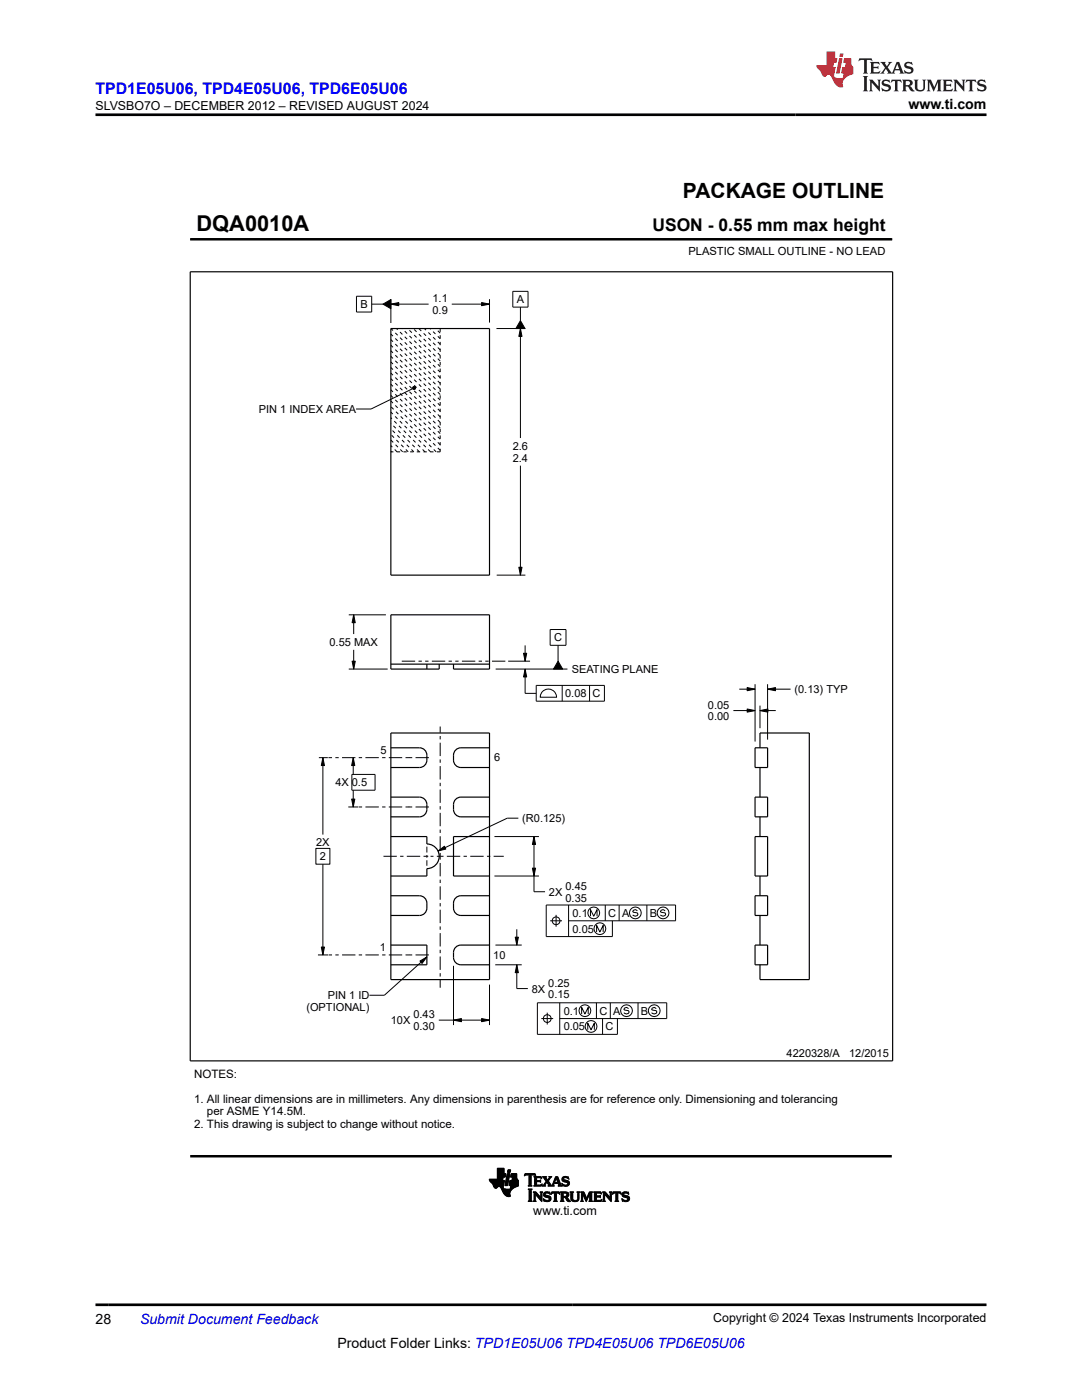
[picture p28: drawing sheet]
<svg xmlns="http://www.w3.org/2000/svg" width="216mm" height="279mm" viewBox="0 0 216 279" stroke-linecap="round" stroke-linejoin="round" font-family="sans-serif">
<defs><g id="words">
<text font-size="4.4" x="39.2" y="46.2">DQA0010A</text>
<text font-size="4.2" x="136.3" y="39.5">PACKAGE OUTLINE</text>
<text font-size="3.5" x="130.2" y="46.2">USON - 0.55 mm max height</text>
<text font-size="3.2" fill="#00f" x="19" y="18.7">TPD1E05U06, TPD4E05U06, TPD6E05U06</text>
<g font-size="2.8">
<text x="181.3" y="21.8">www.ti.com</text>
<text x="19" y="264.2">28</text>
<text x="67.3" y="269">Product Folder Links: TPD1E05U06 TPD4E05U06 TPD6E05U06</text>
</g>
<text font-size="2.8" fill="#00f" x="27.9" y="264.2">Submit Document Feedback</text>
<g font-size="2.5">
<text x="19" y="21.9">SLVSBO7O – DECEMBER 2012 – REVISED AUGUST 2024</text>
<text x="106.4" y="242.5">www.ti.com</text>
<text x="142.3" y="263.9">Copyright © 2024 Texas Instruments Incorporated</text>
</g>
<g font-size="2.3">
<text x="38.7" y="215.1">NOTES:</text>
<text x="38.7" y="220.1">1. All linear dimensions are in millimeters. Any dimensions in parenthesis are for reference only. Dimensioning and tolerancing</text>
<text x="38.7" y="225">2. This drawing is subject to change without notice.</text>
<text x="41.3" y="222.6">per ASME Y14.5M.</text>
</g>
<g font-size="2.2">
<text x="137.4" y="50.9">PLASTIC SMALL OUTLINE - NO LEAD</text>
<text x="71.9" y="61.5">B</text>
<text x="86.3" y="60.3">1.1</text>
<text x="86.3" y="62.7">0.9</text>
<text x="103.1" y="60.5">A</text>
<text x="51.7" y="82.4">PIN 1 INDEX AREA</text>
<text x="102.3" y="89.8">2.6</text>
<text x="102.3" y="92.1">2.4</text>
<text x="65.8" y="128.9">0.55 MAX</text>
<text x="110.6" y="128">C</text>
<text x="114.1" y="134.3">SEATING PLANE</text>
<text x="112.8" y="139.1">0.08</text>
<text x="118.2" y="139.1">C</text>
<text x="141.3" y="141.4">0.05</text>
<text x="141.3" y="143.8">0.00</text>
<text x="158.5" y="138.3">(0.13) TYP</text>
<text x="75.9" y="150.4">5</text>
<text x="98.6" y="152">6</text>
<text x="66.9" y="156.9">4X</text>
<text x="70.2" y="156.9">0.5</text>
<text x="104.2" y="164.1">(R0.125)</text>
<text x="63.1" y="168.9">2X</text>
<text x="63.8" y="171.7">2</text>
<text x="109.5" y="178.8">2X</text>
<text x="112.8" y="177.6">0.45</text>
<text x="112.8" y="179.9">0.35</text>
<text x="114.2" y="183">0.1</text>
<text x="121.4" y="183">C</text>
<text x="124.1" y="183">A</text>
<text x="129.7" y="183">B</text>
<text x="75.8" y="189.8">1</text>
<text x="98.4" y="191.4">10</text>
<text x="114.2" y="186.1">0.05</text>
<text x="109.4" y="196.9">0.25</text>
<text x="61.1" y="201.8">(OPTIONAL)</text>
<text x="65.4" y="199.4">PIN 1 ID</text>
<text x="82.5" y="203.2">0.43</text>
<text x="106.1" y="198.1">8X</text>
<text x="109.4" y="199.3">0.15</text>
<text x="112.5" y="202.5">0.1</text>
<text x="119.6" y="202.5">C</text>
<text x="122.4" y="202.5">A</text>
<text x="127.9" y="202.5">B</text>
<text x="78" y="204.4">10X</text>
<text x="82.5" y="205.6">0.30</text>
<text x="112.5" y="205.6">0.05</text>
<text x="120.8" y="205.6">C</text>
<text x="157" y="210.9">4220328/A</text>
<text x="169.4" y="210.9">12/2015</text>
</g>
<text font-size=".2" x="106" y="47.9">SCALE 6.000</text>
</g></defs>
<g fill="#000">
<path d="M76.4 60.7l1.6-.9v1.8zM78 60.7l1.6-.3v.6zM82.3 77.3l.3-.2 .2 .1 .1 .2-.1 .3h-.2l-.3-.1zM96.1 60.4l1.6 .3-1.6 .3zM103.8 65.6l.4 1.5h-.7zM103.8 64l1 1.6h-1.9zM103.5 113.2h.7l-.4 1.6zM70.3 132h.6l-.3 1.5zM70.6 122.7l.3 1.6h-.6zM104.5 130.4h.6l-.3 1.6zM104.8 133.5l.3 1.6h-.6zM111.4 132l.9 1.5h-1.9z"/>
<path d="M149.1 137.2l1.6 .3-1.6 .4zM153.2 137.5l1.5-.3v.7zM64.4 151.2l.3 1.6h-.6zM70.5 151.2l.3 1.6h-.6zM149.1 141.5l1.6 .3-1.6 .3zM151.6 141.8l1.6-.3v.6zM70.2 159.5h.6l-.3 1.5zM87.4 169.8l1.3-.9 .3 .5zM106.6 167l.3 1.5h-.7zM106.2 173.3h.7l-.3 1.5zM64.1 189h.6l-.3 1.6zM83.8 191.8l1.4-.8-1 1.3z"/>
<path d="M103.1 192.5l.3 1.6h-.6zM102.8 187h.6l-.3 1.6zM90.5 203.6l1.6-.3v.6zM96.1 203.3l1.6 .3-1.6 .3z"/>
</g>
<g fill="none" stroke="#000" stroke-width=".2">
<path d="M37.9 47.8h140.1M71.1 59.1h3.1v3.2h-3.1zM78 59.7v4.8M97.7 59.7v4.7M102.3 58.1h3.1v3.2h-3.1zM178 47.6v.4M74.2 60.7h2.2M76.4 60.7l1.6-.9v1.8zM78 60.7l1.6-.3v.6zM78 60.7h7.5M82.3 77.3l.3-.2 .2 .1 .1 .2-.1 .3h-.2l-.3-.1zM82.3 77.6l-8.3 4h-3"/>
<path d="M90.1 60.7h7.6M96.1 60.4l1.6 .3-1.6 .3zM99.1 65.6h5.7M103.8 65.6l.4 1.5h-.7zM103.8 61.3v2.7M103.8 65.6v21.8M103.8 64l1 1.6h-1.9zM103.8 92.9v21.9M99.1 114.8h5.7M103.5 113.2h.7l-.4 1.6zM69.6 133.5h7.8M69.6 122.7h7.4"/>
<path d="M70.3 132h.6l-.3 1.5zM70.6 122.7l.3 1.6h-.6zM70.6 122.7v3.8M70.6 129.7v3.8M98.9 133.5h14.3M101.4 132h4.4M104.5 130.4h.6l-.3 1.6zM104.8 133.5l.3 1.6h-.6zM104.8 133.5v4.9h2.2M104.8 128.8v3.2M107 136.8h13.6v3.1h-13.6zM108.1 138.2a1.64 1.64 0 0 1 1.8-.6 1.64 1.64 0 0 1 1.2 1.5h-3.3z"/>
<path d="M109.8 125.6h3.1v3.2h-3.1zM111.4 132l.9 1.5h-1.9zM111.4 128.8v3.2M112.2 136.8v3.1M117.6 136.8v3.1M147.5 137.5h3.2M149.1 137.2l1.6 .3-1.6 .4zM150.7 136.6v11.4M153.2 137.5l1.5-.3v.7zM153.2 136.6v11M153.2 137.5h4.6M63.6 151.2h1.8"/>
<path d="M64.4 151.2l.3 1.6h-.6zM64.4 151.2v15.4M70.2 159.5h.6l-.3 1.5zM70.2 154.6h4.6v3.1h-4.6zM70.5 151.2l.3 1.6h-.6zM70.5 151.2v3.4M70.5 157.7v3.3M146.3 141.8h4.4M149.1 141.5l1.6 .3-1.6 .3zM151.6 141.8l1.6-.3v.6zM151.6 140.8v4.5M151.6 141.8h3.2"/>
<path d="M63 169.3h2.8v3.2h-2.8zM64.4 172.5v18.1M69.5 161h2M85.2 169v1.1M85.2 171.7v1.1M87.4 169.8l1.3-.9 .3 .5zM98.7 174.8h8.8M98.7 167h8.8M103.4 163.3h-2.2l-13.8 6.5M106.2 173.3h.7l-.3 1.5zM106.6 167l.3 1.5h-.7zM106.6 167v11h2.2"/>
<path d="M63.4 190.6h2.1M64.1 189h.6l-.3 1.6zM83.8 191.8l1.4-.8-1 1.3zM85.2 191l-8.5 7.6h-3M90.5 192.8v11.8M97.7 196.5v8.1M98.8 192.5h5.3M98.9 188.6h5.2M102.8 187h.6l-.3 1.6zM103.1 192.5l.3 1.6h-.6zM103.1 185.5v3.1M103.1 192.5v4.8h2.2"/>
<path d="M109.8 183.8h2.3M111 182.6v2.3M113.5 183.8h21.3v-3.2h-25.8v6.3h13.2v-3.1M113.5 180.6v6.3M117.8 182.8v-1.3l.7 1.3 .6-1.3v1.3M119 186v-1.3l.7 1.3 .7-1.3v1.3M120.8 180.6v3.2M123.5 180.6v3.2M127.2 181.8l-.4-.3-.4 .2-.1 .2 .9 .3 .1 .3-.1 .2-.4 .1-.5-.2M129.1 180.6v3.2M132.7 181.8l-.4-.3-.4 .2-.1 .2 .9 .3 .1 .3-.1 .2-.4 .1-.5-.2M87.6 203.6h10.1"/>
<path d="M90.5 203.6l1.6-.3v.6zM96.1 203.3l1.6 .3-1.6 .3zM108 203.3h2.4M109.2 202.1v2.4M111.7 203.3h21.3v-3.2h-25.8v6.3M111.7 200.1v6.3M116.1 202.4v-1.4l.6 1.4 .7-1.4v1.4M117.3 205.5v-1.3l.6 1.3 .7-1.3v1.3M119 200.1v3.2M120.2 203.3v3.1M121.8 200.1v3.2M123.2 203.3v3.1h-16"/>
<path d="M125.4 201.3l-.4-.3-.4 .2-.1 .2 .9 .3 .1 .3-.1 .2-.4 .2-.5-.3M127.3 200.1v3.2M130.9 201.3l-.4-.3-.3 .2-.2 .2 .9 .3 .2 .3-.2 .2-.4 .2-.5-.3M97.6 235.4h2.7M97.6 235.5h2.7M97.7 235.6h2.6M97.7 235.6h3l-.3 1.2M97.7 235.7h3M97.8 235.8h2.9M97.8 235.8h2.8M97.9 235.9h2.7M98 236h2.6"/>
<path d="M98.1 236.1h2.5M98.2 236.2h2.4M98.3 236.3h2.3M98.3 236.3h2.2M98.3 236.4h2.2M98.3 236.4l.3 .6 .3 .2M98.4 236.4h2.1M98.4 236.5h2.1M98.4 236.6h2.1M98.5 236.7h2M98.5 236.8h2M98.5 236.8h.9"/>
<path d="M98.6 236.9h.7M98.6 237h.6M98.7 237.1h.4M98.8 237.1h.3M98.9 237.2l.5-.4h.3l.7 1.2M99.2 235.3h1.1M99.2 235.3h1.2M99.2 235.2h1.2M99.2 235.1h1.2M99.2 235h1.2M99.2 234.2h1.8l-.2 .7h-1.6M99.2 234.9h1.6"/>
<path d="M99.2 234.8h1.6M99.2 234.8h1.7M99.2 234.7h1.7M99.2 234.6h1.7M99.2 234.5h1.7M99.2 234.4h1.7M99.2 234.3h1.7M99.2 234.3h1.8M99.2 234.1h1.4M99.2 234h1.4M99.2 233.9h1.4M99.2 233.8h1.4"/>
<path d="M99.2 233.7h1.4M99.2 233.6h1.4M99.2 233.5h1.4M99.2 233.4h1.4M99.2 233.3h1.4M99.2 233.2h1.4M99.7 236.8h.7M99.8 236.9h.6M99.9 236.9h.5M99.9 237h.5M99.9 237.1h.5M100 237.1h.5"/>
<path d="M100 237.2h.5M100 237.3h.6M100.1 237.3h.9M100.1 237.4h2.1M100.1 237.4h2M100.2 237.5h1.8M100.2 237.6h1.8M100.2 237.6h1.7M100.3 237.7h1.6M100.3 237.8h1.6M100.3 237.8h1.5M100.3 235.4l-2.7-.1 .1 .4 .6 .7"/>
<path d="M100.3 237.9h1.5M100.4 237.9h1.4M100.4 238h1.4M100.4 234.9l-.1 .7M100.4 238l.7 .7h.8h-.9M100.4 236.8l.1 .3 .2 .2h1.5M100.4 238.1h1.4M100.5 238.1h1.3M100.5 238.2h1.3M100.6 238.3h1.2M100.6 234.2v-1.1h-1.4v2.2M100.7 238.4h1.1"/>
<path d="M100.7 236.6h.6M100.8 236.5h.5M100.8 236.4h.5M100.8 238.5h1M100.8 236.3h.5M100.8 236.3h.6M100.8 236.2h.6M100.8 236.1h.6M100.9 236h.5M100.9 238.6h.9M100.9 235.9h.5M100.9 235.8h.5"/>
<path d="M100.9 235.8h.6M100.9 235.7h.6M100.9 235.6h.6M101 235.5h.5M101 235.4h.5M101 235.3h.5M101 235.3h.6M101 235.2h.6M101 235.1h.6M101.1 235h.5M101.1 234.9h.5M101.1 234.8h.5"/>
<path d="M101.1 234.8h.6M101.1 234.7h.6M101.1 234.6h.6M101.2 234.5h.5M101.2 234.4h.5M101.2 234.3h.5M101.2 234.2h.6l-.5 2.4h-.6zM101.3 233.9h.5M101.3 233.8h.5M101.3 233.7h.6M101.3 233.6h.6M101.3 233.5h.6"/>
<path d="M101.4 233.5h.5l-.1 .5h-.6zM101.5 238.8h.1M101.6 236.5h1.9M101.6 236.4h1.9M101.6 236.4v.2h.3M101.6 236.4h1.8M101.6 236.6h1.8M101.6 236.3h1.9M101.6 236.3v.1M101.6 236.3h1.8M101.6 236.2h1.8M101.6 236.1h1.9"/>
<path d="M101.6 236h1.8M101.7 235.9h1.7M101.7 235.9h1.8M101.7 235.8h1.8M101.7 235.7h1.7M101.8 238.2l.1 .5-.7 .1M101.8 237.3h.5M101.8 237.2h.6M101.8 237.1h.7M101.8 237.1h.8M101.8 237h.9M101.9 236.9h.9"/>
<path d="M101.9 234.9h1.2M101.9 236.9h1M101.9 234.8h1.2M101.9 236.8h1.2M101.9 236.8h1.4M101.9 234.7h1.2M101.9 236.7h1.5M101.9 234.6h1.2M101.9 236.6h1.5M101.9 236.6l-.1 .7M101.9 234.5h1.2M102 234.4h1.1"/>
<path d="M102 234.3h1.1M102.1 235.6h1.3M102.1 235.5h1.3M102.2 235.4h1.1M102.2 235.3h1M102.2 235.2h1M102.2 235.1h1M102.2 235.1h.9M102.2 235h.9M102.3 234.9l-.2 .7M102.4 237.2l-.5 .5-.1 .5M103.1 234.9h-1.2l.1-.7h1.1v.9l.4 .5v1.1"/>
<path d="M103.4 236.7l-1 .5M103.4 235.6h-1.7l-.1 .7M104.6 234.6h.1M104.6 234.5h.2M104.7 234.5h2.2M104.7 234.4h2.1M104.7 234.3h2.1M105.4 236.7h.8M105.4 239.7h.8M105.4 237.4h.8M105.5 239.7h.6M105.5 236.6h.5"/>
<path d="M105.5 234.5h.5M105.5 237.5h.5M105.5 236.5h.5M105.5 234.6l-.4-.1-.5 .2 .2-.5h2l.1 .5-.5-.2h-.4v.1M105.5 236.4l-.2 .3M105.5 236.4h.5M105.5 236.3h.5M105.5 236.2h.5M105.5 236.1h.5M105.5 236h.5M105.5 235.9h.5M105.5 235.8h.5"/>
<path d="M105.5 235.7h.5M105.5 235.6h.5M105.5 235.5h.5M105.5 235.4h.5M105.5 235.3h.5M105.5 235.2h.5M105.5 235.1h.5M105.5 235h.5M105.5 234.9h.5M105.5 234.8h.5M105.5 234.7h.5M105.5 234.6h.5"/>
<path d="M105.5 234.6v1.8M105.6 239.6h.4M105.6 237.5h.4M105.6 239.5l-.2 .3h.8l-.2-.3h-.4v-2l-.2-.2h.8l-.2 .2v2M105.6 239.4h.4M105.6 239.3h.4M105.6 239.2h.4M105.6 239.1h.4M105.6 239h.4M105.6 238.9h.4M105.6 238.8h.4M105.6 238.7h.4"/>
<path d="M105.6 238.6h.4M105.6 238.5h.4M105.6 238.4h.4M105.6 238.3h.4M105.6 238.2h.4M105.6 238.1h.4M105.6 238h.4M105.6 237.9h.4M105.6 237.8h.4M105.6 237.7h.4M105.6 237.6h.4M106 236.4l.2 .3"/>
<path d="M106 234.6v1.8M106.4 239.7h.6M106.4 237.9h.5M106.5 238h.5M106.5 236.7h1.6M106.5 239.7h.4M106.5 238.1h.6M106.5 239.6h.3M106.6 234.9h1.4M106.6 239.4h.2M106.6 239.3h.2M106.6 239.2h.2"/>
<path d="M106.6 239.1h.2M106.6 239h.2M106.6 238.9h.2M106.6 238.8h.2M106.6 238.7h.2M106.6 238.6h.2M106.6 238.5h.2M106.6 238.4h.2M106.6 238.3h.7M106.6 238.2h.7M106.6 238.2h.6M106.6 236.6h1.5"/>
<path d="M106.7 235h1.3M106.7 236.5h.4M106.7 235.1h.4M106.7 236.4l-.2 .3M106.7 235.6h1l.2-.2v.6l-.2-.2-1 .1M106.7 236.4h.4M106.7 236.3h.4M106.7 236.2h.4M106.7 236.1h.4M106.7 236h.4M106.7 235.8h1.2M106.7 235.7h1.2"/>
<path d="M106.7 235.5h.4M106.7 235.4h.4M106.7 235.3h.4M106.7 235.2h.4M106.7 234.5h.2M106.8 239.5v-1.1l1.4 1.4v-1.7l.1-.2h-.6l.2 .2v.9l-1-1.1h-.5l.2 .2v1.5l-.2 .2h.6l-.2-.3h-.2M106.8 234.6h.1M106.9 238.4h.5M106.9 238.5h.6M107 238.6h.6M107.1 235.2l.6-.2 .4 .3M107.1 235.8v.7h.8l.3-.3-.2 .5h-1.5"/>
<path d="M107.1 235.2v.4M107.1 238.7h.5M107.2 238.8h.5M107.3 238.9h.5M107.3 238.9h.9M107.4 239h.8M107.5 239.1h.7M107.6 239.2h.6M107.6 239.3h.6M107.7 235.6h.2M107.7 239.4h.5M107.7 237.9h.6"/>
<path d="M107.7 235.9h.2M107.8 236.5h.3M107.8 239.5h.4M107.8 235.5h.1M107.8 236h.1M107.8 235.1h.3M107.8 238h.4M107.9 239.6h.3M107.9 238.1h.3M107.9 238.2h.3M107.9 238.9h.3M107.9 238.8h.3"/>
<path d="M107.9 238.7h.3M107.9 238.6h.3M107.9 238.5h.3M107.9 238.4h.3M107.9 238.3h.3M108 239.7h.2M108 235.2h.1M108 236.4h.2M108.1 235.2h.1M108.1 235.3l-.1-.5h-1.5l.2 .2v1.4M108.1 236.3h.1M108.2 236.7h.7"/>
<path d="M108.3 234.9h.7M108.4 236.6h.3M108.4 235h.6M108.4 239.3h.2M108.4 239.4h.3M108.4 238.4l.2 .4 .9 .3 .1 .2M108.4 238.4h.4M108.4 238.3h.4M108.4 238.5h.5M108.5 239.5h.3M108.5 238.2h.3M108.5 236.5h.3"/>
<path d="M108.5 238.6h.8M108.5 235.1h.5M108.5 239.6h.6M108.5 238.2h.4M108.5 239.7h1.3M108.5 238.7h1.1M108.5 236.4h.3l.1 .3M108.5 239.7h.1M108.5 235.2h.5M108.6 238.1h1.2M108.6 236.3h.3M108.6 238.8h1.2"/>
<path d="M108.6 235.2h.5M108.7 238h1M108.7 236.2h.2M108.7 235.3h.5M108.7 236.1h.3M108.7 238.9h1.2M108.7 235.4h.5M108.8 236h.2M108.8 235.5h.7M108.8 236.4l.3-.5 .4 .6-.2 .2M108.8 239.7h.8M108.8 237.9h.6"/>
<path d="M108.8 236h.8M108.8 235.6h.7M108.9 235.9h.6M108.9 235.7h.5M109 235.8h.5M109 235.8l-.5 .7-.3 .2M109 238.9h.9M109.2 236h.5M109.2 236.1h.5M109.3 239.6h.5M109.3 236.2h.5M109.3 236.7h1.3z"/>
<path d="M109.3 235.4h.3M109.4 236.3h.4M109.4 239h.5M109.4 235.3h.3M109.4 235.7l.5 .7M109.4 236.4h.5M109.5 235.2h.2M109.5 238.2h.3M109.5 236.5h.5M109.5 236.6h.5M109.5 239.5h.4M109.5 235.2h.3"/>
<path d="M109.5 239.1h.5M109.6 234.9h.5M109.6 239.4h.3M109.6 235.1h.3M109.6 239.2h.4M109.6 239.3l-.1 .2-.4 .1-.7-.4 .1 .6 .2-.1 .5 .1M109.6 239.3h.4M109.6 237.9h.1M109.6 235h.3M109.6 238.2h.2M109.7 238.3h.1M109.8 238.4l-.6-.3-.4 .2 .2 .2 .8 .3 .2 .4"/>
<path d="M109.8 238.4l-.1-.5-.6-.1-.5 .2-.2 .4M109.9 236.4l.2 .2 .1-.1 .7-1.7h.4l.6 1.7 .2 .2M109.9 238.4l.2-.5h1.5l.1 .5M109.9 238.3h.1M110 238.2h.1M110 239.2l-.2 .5-.6 .1M110 238.2h.2M110 238.1h1.7M110 238h1.6M110.1 237.9h1.5M110.1 236.6h.4M110.1 234.9l-.7 .8"/>
<path d="M110.2 234.9l-.7-.1 .1 .2-.3 .5-.3-.5 .1-.2h-.9l.8 1M110.2 236.5h.3M110.2 236.4h.3M110.3 236.3h.2M110.3 236.2h1.5M110.4 236.1h1.4M110.4 236h1.4M110.4 239.7h.8M110.4 236h1.3M110.5 235.9h.2M110.5 235.8h.2M110.5 236.4l.1 .3"/>
<path d="M110.5 235.7h.3M110.6 235.6h.2M110.6 239.7h.5M110.6 236.2l-.1 .2M110.6 235.5h.2M110.6 238.2v-.1h-.3l-.4 .3M110.6 239.6h.4M110.6 238.2h.4M110.6 238.2v1.4l-.2 .2h.8l-.2-.3h-.4M110.6 239.4h.4M110.6 239.3h.4M110.6 239.2h.4"/>
<path d="M110.6 239.1h.4M110.6 239h.4M110.6 238.9h.4M110.6 238.8h.4M110.6 238.7h.4M110.6 238.6h.4M110.6 238.5h.4M110.6 238.4h.4M110.6 238.3h.4M110.6 235.4h.3M110.7 235.3h.2M110.7 236l.3-.9 .3 .9"/>
<path d="M110.7 235.2h.2M110.7 235.2h.7M110.8 235.1h.6M110.8 235h.6M110.8 234.9h.5M111 235.2h.5M111.1 235.3h.4M111.1 235.4h.4M111.1 235.5h.5M111.2 235.6h.4M111.2 235.7h.4M111.2 235.8h.5"/>
<path d="M111.2 235.9h.5M111.3 236.7h.8M111.4 236.2v.2M111.4 236.3h.5M111.4 236.4h.5M111.4 236.4l-.1 .3M111.5 238.2h.2M111.5 236.6h.5M111.5 236.5h.4M111.6 238.2h.1M111.7 238.3h.1M111.7 238.4l-.3-.3h-.4v1.4"/>
<path d="M111.8 239.7h.8M111.8 237.9h1.2M111.9 238h1.4M111.9 239.7h.5M112 238.1h1.4M112 239.6h.4M112 238.2v1.4l-.2 .2h.8l-.2-.3h-.4M112 239.4h.4M112 239.3h.4M112 239.2h.4M112 239.1h.4M112 239h.4"/>
<path d="M112 238.9h1.1M112 238.9h1.2M112 238.8h1.4M112 238.7h.4M112 238.6h.4M112 238.5h.4M112 238.4h.4M112 238.3h.4M112 238.2h.4M112 238.2l-.2-.3h1.2l.4 .2 .1 .3M112.1 236.2h.1M112.1 236.1h.1"/>
<path d="M112.1 236.3h.2M112.1 235.3l.2 .4 .9 .3 .1 .2M112.1 235.3h.4M112.1 235.4h.4M112.1 235.2h.4M112.1 236.4h.3M112.1 235.5h.7M112.2 236.5h.4M112.2 235.6h1M112.2 236.6h1.3M112.2 235.1h.4M112.2 236.7h.1"/>
<path d="M112.2 235.7h1.2M112.2 235h1.2M112.4 235.8h1.1M112.4 234.9h1M112.4 238.3v-.2h.5l.2 .3M112.4 238.3v.5l.5-.1 .2-.3M112.4 236.7h.9M112.5 235.3v-.2l.4-.1 .6 .3M112.5 235.2l.1 .3 .9 .2 .1 .4M112.6 235.9h1M112.6 234.8h.4M112.7 236.7h.3"/>
<path d="M112.8 239h.5M112.9 239.1h.4M112.9 239.2h.5M113 239.3h.4M113 236h.6M113 238.2h.5M113 238.7h.4M113 239.4h.5M113 239.4l.4 .4 .5-.1M113 239.4l-.2-.4h-.4v.5M113 238.9l.4 .3M113 238.9h.1"/>
<path d="M113 239.5h.6M113 238.6h.5M113.1 236.5h.4M113.1 238.5h.4M113.1 238.3h.4M113.1 235.1h.3M113.1 238.4h.4M113.1 239.6h.5M113.2 239.7h.5M113.2 236h.4M113.2 236.4h.4M113.3 236.1h.3"/>
<path d="M113.3 236.3h.3M113.3 235.2h.2M113.3 239.7h.6M113.4 235.2h.1M113.4 239.2l.5 .6M113.5 235.3h.1M113.5 235.3l-.1-.5h-.6l-.5 .1-.2 .4M113.5 238.4l-.1 .3-.4 .2M113.6 236.2h-.3l-.1 .2-.4 .1-.7-.4 .1 .6 .2-.1M113.6 236.1v.3l-.3 .3-.5 .1-.4-.2M113.7 237.9h.8M113.8 238h.6"/>
<path d="M113.9 238.1h.4M113.9 239.1h.4M113.9 239h.4M113.9 238.9h.4M113.9 238.8h.4M113.9 238.7h.4M113.9 238.6h.4M113.9 238.5h.4M113.9 238.4h.4M113.9 238.3h.4M113.9 238.2h.4M113.9 239.2h.4"/>
<path d="M113.9 239.3h.4M113.9 239.4h.4M114 239.5h.4M114 239.6h.6M114.1 239.7h1.2M114.3 239.1v-1l.2-.2h-.8l.2 .2v1.1M114.3 239.1l.1 .4 .3 .1 .5-.1 .1-.4M114.3 239.7h.9M115 239.6h.4M115.1 237.9h.6M115.2 239.5h.3M115.2 238h.4"/>
<path d="M115.2 239.4h.3M115.3 239.3h.2M115.3 238.1h.3M115.3 239.2h.2M115.3 239.1v-1l-.2-.2h.6l-.2 .2v1M115.3 239.1h.2M115.3 239h.2M115.3 238.9h.2M115.3 238.8h.2M115.3 238.7h.2M115.3 238.6h.2M115.3 238.5h.2"/>
<path d="M115.3 238.4h.2M115.3 238.3h.2M115.3 238.2h.2M115.5 239.1l-.2 .6-.6 .1-.6-.1-.2-.5M115.8 239.7h.6M115.8 237.9h.7M115.9 238h.7M116 239.7h.3M116 238.1h.6M116 239.6h.3M116 239.5h.3M116 239.4h.3"/>
<path d="M116 239.3h.3M116 239.2h.3M116 239.1h.3M116 239h.3M116 238.9h.3M116 238.8h.3M116 238.7h.3M116 238.6h.3M116 238.5h.3M116 238.4h.3M116 238.3h.7M116 238.2h.7"/>
<path d="M116 238.2h.6M116.3 239.5v-1.2l.6 1.5 .8-1.5v1.3l-.2 .2h.8l-.2-.3h-.4M116.3 238.4h.5M116.4 238.5h.4M116.4 238.6h.4M116.4 238.7h.5M116.5 238.8h.4M116.5 238.9h.5M116.6 238.9h.4M116.6 239h.4M116.6 239.1h.7M116.7 239.2h.6"/>
<path d="M116.7 239.3h.5M116.8 239.4h.4M116.8 239.5h.3M116.8 239.6h.3M116.9 239.7h.2M116.9 239.7h.1M117.1 239h.2M117.1 238.9h.3M117.2 238.9h.2M117.2 238.8h.2M117.3 238.7h.2M117.3 238.6h.2"/>
<path d="M117.3 238.5h.3M117.4 238.4h.2M117.4 238.3h.7M117.4 238.2h.7M117.5 238.2h.6M117.5 239.7h.8M117.5 238.1h.6M117.6 238h.6M117.6 237.9h.7M117.6 239.7h.5M117.7 239.6h.4M117.7 239.4h.4"/>
<path d="M117.7 239.3h.4M117.7 239.2h.4M117.7 239.1h.4M117.7 239h.4M117.7 238.9h.4M117.7 238.8h.4M117.7 238.7h.4M117.7 238.6h.4M117.7 238.5h.4M117.7 238.4h.4M118.1 239.5v-1.4l.2-.2h-.7l-.5 1.2-.6-1.2h-.7l.2 .2v1.5l-.2 .2h.6l-.1-.3M118.4 239.7h1.6"/>
<path d="M118.4 237.9h1.5M118.5 238h1.4M118.6 239.7h1.4M118.6 238.1h1.4M118.6 239.6h1.5M118.6 239.5h.4M118.6 238.2h.4M118.6 239.4h.4M118.6 239.3h.4M118.6 239.2h.4M118.6 239.1h.4M118.6 239h.4"/>
<path d="M118.6 238.9h.4M118.6 238.9h1.2M118.6 238.8h1.2M118.6 238.7h1.2M118.6 238.6h.4M118.6 238.5h.4M118.6 238.4h.4M118.6 238.3h.4M119.5 238.7l.3-.2v.5l-.1-.1h-.7v.6l.2 .1M119.7 238.9h.1M119.7 238.6h.1M119.8 238.2h.2"/>
<path d="M119.9 239.5h.2M119.9 238.2h.1M120 238.3h.1M120 238.3l-.1-.4h-1.5l.2 .2v1.4l-.2 .3h1.6l.1-.5M120 238.3l-.3-.2h-.6l-.1 .6M120 239.4h.1M120.1 239.3l-.5 .3M120.1 239.3h.1M120.2 239.7h.6M120.2 237.9h.6M120.3 238h.6M120.3 239.7h.4"/>
<path d="M120.4 238.1h.5M120.4 239.6h.3M120.4 238.2h.6M120.4 239.4h.2M120.4 239.3h.2M120.4 239.2h.2M120.4 239.1h.2M120.4 239h.2M120.4 238.9h.2M120.4 238.8h.2M120.4 238.7h.2M120.4 238.6h.2"/>
<path d="M120.4 238.5h.2M120.4 238.4h.2M120.4 238.3h.8M120.4 238.2h.7M120.6 238.4v1.1M120.7 238.4l1.3 1.4v-1.7l.2-.2h-.6l.1 .2v.9l-.9-1.1h-.6l.2 .2v1.4l-.2 .3h.6l-.2-.3h-.2M120.7 238.4h.5M120.8 238.5h.5M120.9 238.6h.5M120.9 238.7h.6M121 238.8h.6M121.1 238.9h.5"/>
<path d="M121.2 238.9h.8M121.2 239h.8M121.3 239.1h.7M121.4 239.2h.6M121.5 239.3h.5M121.6 239.4h.4M121.6 237.9h.6M121.6 239.5h.4M121.7 238h.4M121.7 239.6h.3M121.7 238.1h.3M121.7 238.9h.3"/>
<path d="M121.7 238.8h.3M121.7 238.7h.3M121.7 238.6h.3M121.7 238.5h.3M121.7 238.4h.3M121.7 238.3h.3M121.7 238.2h.3M121.8 239.7h.2M121.9 239.7h.1M122.2 238.4l.3-.3h.4v1.5l-.2 .2h.8l-.2-.3h-.4M122.2 238.4l.1-.5h1.6l.1 .5M122.2 238.3h.1"/>
<path d="M122.2 238.2h.2M122.2 238.2h.3M122.3 238.1h1.6M122.3 238h1.6M122.3 237.9h1.6M122.7 239.7h.8M122.8 239.7h.5M122.9 239.6h.4M122.9 238.2h.4M122.9 239.4h.4M122.9 239.3h.4M122.9 239.2h.4"/>
<path d="M122.9 239.1h.4M122.9 239h.4M122.9 238.9h.4M122.9 238.8h.4M122.9 238.7h.4M122.9 238.6h.4M122.9 238.5h.4M122.9 238.4h.4M122.9 238.3h.4M123.7 238.2h.2M123.8 238.2h.2M123.9 238.3h.1"/>
<path d="M124 238.4l-.4-.3h-.3v1.4M124.1 239.3h.1M124.1 239.4h.2M124.1 238.4l.2 .4 .9 .3 .1 .2M124.1 238.4h.4M124.1 238.3h.4M124.1 238.5h.5M124.1 239.5h.4M124.1 238.2h.4M124.1 238.6h.8M124.2 239.6h.6M124.2 238.2h.3"/>
<path d="M124.2 239.7h1.2M124.2 238.7h1.1M124.2 239.7h.1M124.2 238.1h1.2M124.3 238.8h1.1M124.3 238h1.1M124.4 238.9h1.1M124.5 239.7h.8M124.5 237.9h.6M124.7 238.9h.9M125 239.6h.5M125 239h.6"/>
<path d="M125.1 238.2h.3M125.2 239.5h.4M125.2 239.1h.4M125.2 239.4h.4M125.3 239.2h.3M125.3 239.3l-.1 .2-.4 .1-.7-.4 .1 .6 .2-.1 .5 .1M125.3 239.3h.3M125.3 237.9h.1M125.3 238.2h.2M125.4 238.3h.1M125.5 238.4l-.6-.3-.4 .2 .1 .2 .8 .3 .2 .4M125.5 238.4l-.1-.5-.6-.1-.5 .2-.2 .4"/>
<path d="M125.6 239.2l-.2 .5-.5 .1"/>
<circle cx="111" cy="183.8" r=".78"/>
<circle cx="118.5" cy="182.2" r="1.17"/>
<circle cx="119.7" cy="185.3" r="1.17"/>
<circle cx="126.8" cy="182.2" r="1.17"/>
<circle cx="132.3" cy="182.2" r="1.17"/>
<circle cx="109.2" cy="203.3" r=".78"/>
<circle cx="116.7" cy="201.7" r="1.17"/>
<circle cx="117.9" cy="204.9" r="1.17"/>
<circle cx="125" cy="201.7" r="1.17"/>
<circle cx="130.5" cy="201.7" r="1.17"/>
</g>
<g fill="none" stroke="#000" stroke-width=".24">
<path d="M38 54.2h140.1v157.5h-140.1zM78 65.6h19.7v49.2h-19.7zM78 132.5h19.7M85.2 132.5v1M87.6 132.5v1h-9.6v-10.8h19.7v10.8h-7.2v-1M78 149.2h5.7a1.48 1.48 0 0 1 1.5 1.5 1.93 1.93 0 0 1-1 2.4l-6.2 .1M78 159.1h5.7a1.48 1.48 0 0 1 1.5 1.5 1.93 1.93 0 0 1-1 2.3l-6.2 .1M78 146.3v49.2h19.7v-49.2M78 146.3h19.7M97.7 149.2h-5.7a1.48 1.48 0 0 0-1.5 1.5 1.93 1.93 0 0 0 1 2.4l6.2 .1M97.7 159.1h-5.7a1.48 1.48 0 0 0-1.5 1.5 1.93 1.93 0 0 0 1 2.3l6.2 .1M150.7 159.1h2.5v3.9h-2.5z"/>
<path d="M150.7 149.2h2.5v4h-2.5zM151.6 149.2v-2.9h9.9v49.2h-9.9v-3M151.6 153.2v5.9M78 178.8h5.7a1.48 1.48 0 0 1 1.5 1.4 1.93 1.93 0 0 1-1 2.4l-6.2 .1M78 167h7.2M85.2 167v1.4M85.2 173.4v1.4h-7.2M85.2 168.4a2.46 2.46 0 0 1 2.4 2.5 2.46 2.46 0 0 1-2.4 2.5M97.7 178.8h-5.7a1.48 1.48 0 0 0-1.5 1.4 1.93 1.93 0 0 0 1 2.4l6.2 .1M97.7 167h-7.2v7.8h7.2M150.7 178.8h2.5v3.9h-2.5zM150.7 167h2.5v7.8h-2.5z"/>
<path d="M151.6 163v4M151.6 174.8v4M78 188.6h7.2v3.9M78 192.5h7.2M97.7 188.6h-5.7a1.48 1.48 0 0 0-1.5 1.5 1.93 1.93 0 0 0 1 2.4h6.2M150.7 188.6h2.5v3.9h-2.5zM151.6 182.7v5.9"/>
</g>
<path d="M37.9 47.8h140.1M37.9 230.8h140.1" fill="none" stroke="#000" stroke-width=".5"/>
<g fill="none" stroke="#000" stroke-width=".2" stroke-dasharray=".7 .7" stroke-linecap="butt">
<path d="M87.8 65.6v24.6M87.8 79.8l-9.8-9.8M87.8 78.7l-9.8-9.8M87.8 77.6l-9.8-9.8M87.8 76.5l-9.8-9.8M87.8 75.4l-9.8-9.8M87.8 74.3l-8.7-8.7M87.8 73.2l-7.6-7.6M87.8 72.1l-6.5-6.5M87.8 70.9l-5.3-5.3M87.8 69.8l-4.2-4.2M87.8 68.7l-3.1-3.1"/>
<path d="M87.8 67.6l-2-2M87.8 66.5l-.9-.9M78.1 90.2l-.1-.2M79.2 90.2l-1.2-1.3M80.3 90.2l-2.3-2.4M81.5 90.2l-3.5-3.5M82.6 90.2l-4.6-4.6M83.7 90.2l-5.7-5.7M84.8 90.2l-6.8-6.8M85.9 90.2l-7.9-7.9M87 90.2l-9-9.1M87.8 90.2h-9.8"/>
<path d="M87.8 89.9l-9.8-9.9M87.8 88.8l-9.8-9.9M87.8 87.6l-9.8-9.8M87.8 86.5l-9.8-9.8M87.8 85.4l-9.8-9.8M87.8 84.3l-9.8-9.8M87.8 83.2l-9.8-9.9M87.8 82.1l-9.8-9.9M87.8 81l-9.8-9.9"/>
</g>
<path d="M100.8 132h-20.9" fill="none" stroke="#000" stroke-width=".2" stroke-dasharray="2.7 .7 .7 .7 .7 .7" stroke-linecap="butt"/>
<g fill="none" stroke="#000" stroke-width=".2" stroke-dasharray=".7 .7 2.7 .7" stroke-linecap="butt">
<path d="M81.6 151.2h-16.1M81.6 151.2h4.4M81.6 161v.1M81.6 161h-10M81.6 161h4.6M85.2 170.9v.3M85.2 170.9v-.3M85.2 170.9h-8.7M85.2 170.9h.2M87.8 170.9v26.2M87.8 170.9v-25.9M87.8 170.9h-1.9"/>
<path d="M87.8 170.9h12.7M81.6 190.6h-16M81.6 190.6h4.3"/>
</g>
<path d="M171.5 11.6l-.2 .6 .5-.2h.6v.1v2.2l-.2 .4h1l-.2-.4v-2.2v-.1h.5l.6 .2-.2-.6zM173.6 12.4l.2 .3v1.6l-.2 .4h1.9l.1-.6a1.08 1.08 0 0 1-1.3 .2v-.7h.6l.4 .2v-.7l-.4 .2h-.6v-.5l.2-.2a1 1 0 0 1 1 .3l-.1-.5zM175.7 12.4l.9 1.1-1 1.2h.9l-.2-.2 .5-.8 .4 .8-.2 .2h1.6l-.2-.2 .2-.5h.9l.1 .5-.1 .2h.9l-.2-.4-.8-1.9h-.5l-.9 2.1-.9-1.1 .9-1h-.8l.2 .2-.4 .6-.4-.6 .2-.2zM179 12.8l.4 1h-.7zM180.7 12.5a.65 .65 0 0 0-.2 .7 .65 .65 0 0 0 .6 .5l.6 .1 .1 .3a.79 .79 0 0 1-.7 .4 .79 .79 0 0 1-.7-.5l.1 .7 .2-.1a.93 .93 0 0 0 1.1 0 .93 .93 0 0 0 .4-.9 1.46 1.46 0 0 0-1.2-.6l-.1-.3a1.09 1.09 0 0 1 1.2 .2l-.2-.6-.1 .1-.5-.2zM172.2 15.2l.2 .4v2.2l-.2 .4h1l-.2-.4v-2.2l.2-.4zM173.4 15.9l.2 .4v1.5l-.2 .4h.8l-.3-.4 .1-1.3 1.6 1.8v-2l.2-.4h-.7l.1 .2 .1 1.1-1.2-1.3zM176.2 16a.65 .65 0 0 0-.2 .8 .65 .65 0 0 0 .6 .4l.6 .2 .1 .2a.79 .79 0 0 1-.7 .4 .79 .79 0 0 1-.7-.5l.1 .7 .2-.1a.93 .93 0 0 0 1.1 .1 .93 .93 0 0 0 .4-1 1.46 1.46 0 0 0-1.2-.5l-.1-.4a1.09 1.09 0 0 1 1.2 .2l-.1-.6-.2 .1-.5-.1zM177.9 15.9l-.1 .6a.63 .63 0 0 1 .8-.3v1.6l-.3 .4h1l-.2-.4v-1.6a.66 .66 0 0 1 .8 .3l-.1-.6zM180 15.9l.2 .4v1.5l-.2 .4h1l-.2-.2-.1-.7h.5l.1 .2a.79 .79 0 0 0 1.2 .6l-1-.9a.61 .61 0 0 0 .6-.6 .61 .61 0 0 0-.5-.7zM180.8 16.2h.1a.47 .47 0 0 1 .5 .1 .47 .47 0 0 1 .1 .5l-.1 .1-.7 .1zM182.3 15.9l.2 .2a2.27 2.27 0 0 0 .4 2 1.04 1.04 0 0 0 1.7-.7v-1.3l.2-.2h-.8l.2 .4v1.1a.6 .6 0 0 1-.6 .6 .6 .6 0 0 1-.6-.6v-1.1l.3-.4zM184.9 15.9l.2 .4v1.5l-.2 .4h.8l-.3-.4v-1.4l.9 1.9 .9-1.9v1.4l-.3 .4h1l-.2-.4v-1.5l.2-.4h-.8l-.7 1.5-.6-1.5zM188.1 15.9l.2 .4v1.5l-.2 .4h1.9l.1-.6a1.09 1.09 0 0 1-1.3 .2v-.7h.6l.4 .2v-.6l-.4 .2h-.6v-.6l.2-.1a1.01 1.01 0 0 1 1 .3l-.1-.6zM190.2 15.9l.3 .4v1.5l-.3 .4h.8l-.2-.4v-1.3l1.6 1.8v-2l.2-.4h-.7l.2 .2v1.1l-1.2-1.3zM192.8 15.9l-.1 .6a.63 .63 0 0 1 .8-.3v1.6l-.3 .4h1l-.2-.4v-1.6a.66 .66 0 0 1 .8 .3l-.1-.6zM195.2 16a.65 .65 0 0 0-.2 .8 .65 .65 0 0 0 .6 .4l.6 .2 .2 .2a.79 .79 0 0 1-.7 .4 .79 .79 0 0 1-.7-.5l.1 .7 .2-.1a.93 .93 0 0 0 1 .1 .93 .93 0 0 0 .5-1 1.46 1.46 0 0 0-1.3-.5v-.4a1.09 1.09 0 0 1 1.2 .2l-.2-.6-.2 .1-.5-.1z" fill="#231f20"/>
<path d="M164.9 10.3v2.7h-2l.1 .4 .8 1a.95 .95 0 0 0 1 .9 .59 .59 0 0 1 .5-.4 .59 .59 0 0 1 .5 .3l.4 .8a1.59 1.59 0 0 0 2.1 1.4 1.61 1.61 0 0 1 1-2.3l1-.3-.1-1.5a1.59 1.59 0 0 1-.3-1.7h-1.5l-.2 .9h.6l-.2 .9h-.5l-.2 .9v.3l.4 .1-.1 .9h-.7a.73 .73 0 0 1-1-.7l.3-1.5h-.5l.1-.9h.5l.2-.9h-.5v-1.3zM167.4 11.6l-.6 3.1h.7l.6-3.1zM167.6 10.7l-.1 .6h.7l.1-.6z" fill="#ed1c24"/>
<path d="M19 22.9h177.8M19 260.4h177.8" fill="none" stroke="#000" stroke-width=".53"/>
<use href="#words"/>
</svg>
